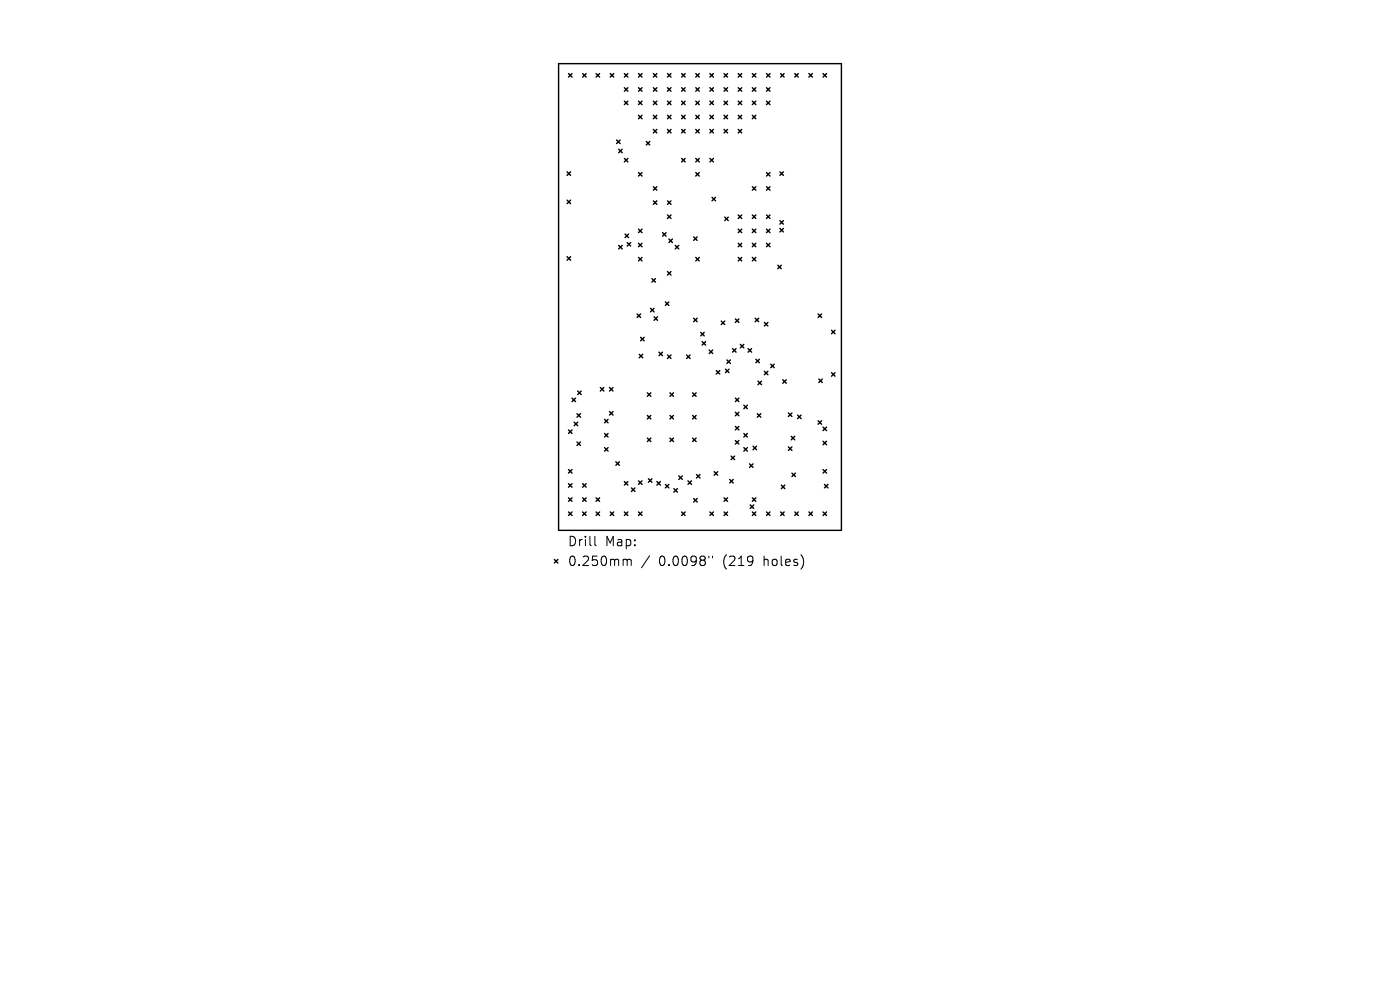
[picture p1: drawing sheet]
<svg xmlns="http://www.w3.org/2000/svg" width="297mm" height="210mm" viewBox="0 0 297 210" stroke-linecap="round" stroke-linejoin="round" font-family="sans-serif">
<defs><g id="words">
<g font-size="2.8">
<text x="120.4" y="116.2">Drill</text>
<text x="128.4" y="116.2">Map:</text>
<text x="120.4" y="120.4">0.250mm</text>
<text x="139.8" y="120.4">0.0098&quot;</text>
<text x="153.5" y="120.4">(219</text>
<text x="162.3" y="120.4">holes)</text>
</g>
</g></defs>
<g fill="none" stroke="#000" stroke-width=".3">
<path d="M118.5 13.5h60v99h-60zM120.6 15.6l.8 .8M121.4 15.6l-.8 .8M123.6 15.6l.8 .8M124.4 15.6l-.8 .8M126.5 15.6l.7 .8M127.2 15.6l-.7 .8M129.5 15.6l.7 .8M130.2 15.6l-.7 .8M132.5 18.6l.7 .8M132.5 15.6l.7 .8M133.2 15.6l-.7 .8"/>
<path d="M133.2 18.6l-.7 .8M135.5 18.6l.7 .8M135.5 15.6l.7 .8M136.2 15.6l-.7 .8M136.2 18.6l-.7 .8M138.6 15.6l.8 .8M138.6 18.6l.8 .8M139.4 15.6l-.8 .8M139.4 18.6l-.8 .8M141.6 18.6l.8 .8M141.6 15.6l.8 .8M142.4 15.6l-.8 .8"/>
<path d="M142.4 18.6l-.8 .8M144.6 18.6l.8 .8M144.6 15.6l.8 .8M145.4 15.6l-.8 .8M145.4 18.6l-.8 .8M147.6 18.6l.8 .8M147.6 15.6l.8 .8M148.4 15.6l-.8 .8M148.4 18.6l-.8 .8M150.6 18.6l.8 .8M150.6 15.6l.8 .8M151.4 15.6l-.8 .8"/>
<path d="M151.4 18.6l-.8 .8M153.6 18.6l.8 .8M153.6 15.6l.8 .8M154.4 15.6l-.8 .8M154.4 18.6l-.8 .8M156.6 18.6l.8 .8M156.6 15.6l.8 .8M157.4 15.6l-.8 .8M157.4 18.6l-.8 .8M159.6 18.6l.8 .8M159.6 15.6l.8 .8M160.4 18.6l-.8 .8"/>
<path d="M160.4 15.6l-.8 .8M162.6 15.6l.8 .8M162.6 18.6l.8 .8M163.4 15.6l-.8 .8M163.4 18.6l-.8 .8M165.6 15.6l.8 .8M166.4 15.6l-.8 .8M168.6 15.6l.8 .8M169.4 15.6l-.8 .8M171.6 15.6l.8 .8M172.4 15.6l-.8 .8M174.6 15.6l.8 .8"/>
<path d="M175.4 15.6l-.8 .8M120.3 36.5l.8 .7M121.1 36.5l-.8 .7M130.8 29.7l.8 .8M131.3 31.7l.7 .7M131.6 29.7l-.8 .8M132 31.7l-.7 .7M132.5 21.5l.7 .7M132.5 33.6l.7 .8M133.2 21.5l-.7 .7M133.2 33.6l-.7 .8M135.5 24.5l.7 .7"/>
<path d="M135.5 36.6l.7 .8M135.5 21.5l.7 .7M136.2 21.5l-.7 .7M136.2 24.5l-.7 .7M136.2 36.6l-.7 .8M137.1 30l.8 .8M137.9 30l-.8 .8M138.6 21.5l.8 .7M138.6 24.5l.8 .7M138.6 27.5l.8 .7M138.6 39.6l.8 .8M139.4 27.5l-.8 .7"/>
<path d="M139.4 21.5l-.8 .7M139.4 24.5l-.8 .7M139.4 39.6l-.8 .8M141.6 24.5l.8 .7M141.6 27.5l.8 .7M141.6 21.5l.8 .7M142.4 24.5l-.8 .7M142.4 21.5l-.8 .7M142.4 27.5l-.8 .7M144.6 33.6l.8 .8M144.6 27.5l.8 .7M144.6 24.5l.8 .7"/>
<path d="M144.6 21.5l.8 .7M145.4 21.5l-.8 .7M145.4 27.5l-.8 .7M145.4 33.6l-.8 .8M145.4 24.5l-.8 .7M147.6 33.6l.8 .8M147.6 27.5l.8 .7M147.6 24.5l.8 .7M147.6 21.5l.8 .7M147.6 36.6l.8 .8M148.4 24.5l-.8 .7M148.4 33.6l-.8 .8"/>
<path d="M148.4 21.5l-.8 .7M148.4 36.6l-.8 .8M148.4 27.5l-.8 .7M150.6 27.5l.8 .7M150.6 24.5l.8 .7M150.6 21.5l.8 .7M150.6 33.6l.8 .8M151.4 21.5l-.8 .7M151.4 33.6l-.8 .8M151.4 24.5l-.8 .7M151.4 27.5l-.8 .7M153.6 24.5l.8 .7"/>
<path d="M153.6 21.5l.8 .7M153.6 27.5l.8 .7M154.4 21.5l-.8 .7M154.4 24.5l-.8 .7M154.4 27.5l-.8 .7M156.6 21.5l.8 .7M156.6 24.5l.8 .7M156.6 27.5l.8 .7M157.4 27.5l-.8 .7M157.4 21.5l-.8 .7M157.4 24.5l-.8 .7M159.6 21.5l.8 .7"/>
<path d="M159.6 24.5l.8 .7M159.6 39.6l.8 .8M160.4 24.5l-.8 .7M160.4 39.6l-.8 .8M160.4 21.5l-.8 .7M162.6 21.5l.8 .7M162.6 36.6l.8 .8M162.6 39.6l.8 .8M163.4 21.5l-.8 .7M163.4 36.6l-.8 .8M163.4 39.6l-.8 .8M165.5 36.5l.7 .7"/>
<path d="M166.2 36.5l-.7 .7M120.3 42.5l.8 .7M120.3 54.5l.8 .7M121.1 42.5l-.8 .7M121.1 54.5l-.8 .7M131.3 52.1l.7 .7M132 52.1l-.7 .7M132.6 49.7l.8 .7M133.1 51.5l.7 .7M133.4 49.7l-.8 .7M133.8 51.5l-.7 .7M135.5 48.6l.7 .8"/>
<path d="M135.5 51.6l.7 .8M135.5 54.6l.7 .8M136.2 48.6l-.7 .8M136.2 51.6l-.7 .8M136.2 54.6l-.7 .8M138.3 59.1l.8 .8M138.6 42.6l.8 .8M139.1 59.1l-.8 .8M139.4 42.6l-.8 .8M140.6 49.4l.7 .7M141.3 49.4l-.7 .7M141.6 42.6l.8 .8"/>
<path d="M141.6 45.6l.8 .8M141.6 57.6l.8 .8M141.9 50.7l.8 .8M142.4 42.6l-.8 .8M142.4 45.6l-.8 .8M142.4 57.6l-.8 .8M142.7 50.7l-.8 .8M143.3 52.1l.7 .7M144 52.1l-.7 .7M147.2 50.3l.7 .7M147.6 54.6l.8 .8M147.9 50.3l-.7 .7"/>
<path d="M148.4 54.6l-.8 .8M151.1 41.9l.7 .7M151.8 41.9l-.7 .7M153.8 46.1l.7 .7M154.5 46.1l-.7 .7M156.6 45.6l.8 .8M156.6 48.6l.8 .8M156.6 51.6l.8 .8M156.6 54.6l.8 .8M157.4 48.6l-.8 .8M157.4 45.6l-.8 .8M157.4 51.6l-.8 .8"/>
<path d="M157.4 54.6l-.8 .8M159.6 48.6l.8 .8M159.6 51.6l.8 .8M159.6 54.6l.8 .8M159.6 45.6l.8 .8M160.4 45.6l-.8 .8M160.4 48.6l-.8 .8M160.4 51.6l-.8 .8M160.4 54.6l-.8 .8M162.6 51.6l.8 .8M162.6 45.6l.8 .8M162.6 48.6l.8 .8"/>
<path d="M163.4 45.6l-.8 .8M163.4 48.6l-.8 .8M163.4 51.6l-.8 .8M165 56.3l.8 .7M165.5 48.5l.7 .7M165.5 46.8l.7 .8M165.8 56.3l-.8 .7M166.2 46.8l-.7 .8M166.2 48.5l-.7 .7M135.2 66.6l.7 .8M135.6 75.2l.8 .7M135.9 66.6l-.7 .8"/>
<path d="M135.9 71.6l.8 .7M136.4 75.2l-.8 .7M136.7 71.6l-.8 .7M138 65.4l.8 .8M138.8 65.4l-.8 .8M138.8 67.2l.7 .8M139.5 67.2l-.7 .8M139.8 74.7l.8 .8M140.6 74.7l-.8 .8M141.2 64.1l.7 .7M141.6 75.3l.8 .8M141.9 64.1l-.7 .7"/>
<path d="M142.4 75.3l-.8 .8M145.7 75.3l.7 .8M146.4 75.3l-.7 .8M147.2 67.5l.7 .8M147.9 67.5l-.7 .8M148.7 70.5l.7 .8M149 72.5l.7 .7M149.4 70.5l-.7 .8M149.7 72.5l-.7 .7M150.5 74.3l.7 .7M151.2 74.3l-.7 .7M152 78.6l.7 .8"/>
<path d="M152.7 78.6l-.7 .8M153 68.1l.8 .8M153.8 68.1l-.8 .8M153.9 78.3l.8 .8M154.2 76.4l.8 .7M154.7 78.3l-.8 .8M155 76.4l-.8 .7M155.4 74l.8 .7M156 67.7l.8 .7M156.2 74l-.8 .7M156.8 67.7l-.8 .7M157.1 73.1l.7 .7"/>
<path d="M157.8 73.1l-.7 .7M158.7 74l.8 .7M159.5 74l-.8 .7M160.2 67.5l.8 .8M160.4 76.2l.7 .8M161 67.5l-.8 .8M161.1 76.2l-.7 .8M162.2 68.4l.7 .8M162.2 78.8l.7 .7M162.9 68.4l-.7 .8M162.9 78.8l-.7 .7M163.5 77.3l.8 .7"/>
<path d="M164.3 77.3l-.8 .7M173.6 66.6l.7 .8M174.3 66.6l-.7 .8M176.4 70.1l.8 .7M176.4 79.1l.8 .7M177.2 70.1l-.8 .7M177.2 79.1l-.8 .7M120.6 91.2l.8 .8M120.6 99.6l.8 .8M121.4 91.2l-.8 .8M121.4 99.6l-.8 .8M121.4 84.5l.7 .7"/>
<path d="M121.8 89.6l.8 .7M122.1 84.5l-.7 .7M122.4 87.8l.8 .7M122.4 93.8l.8 .7M122.6 89.6l-.8 .7M122.6 83l.7 .7M123.2 87.8l-.8 .7M123.2 93.8l-.8 .7M123.3 83l-.7 .7M127.4 82.2l.7 .8M128.1 82.2l-.7 .8M128.3 89l.7 .7"/>
<path d="M128.3 92l.7 .7M128.3 95l.7 .7M129 92l-.7 .7M129 95l-.7 .7M129 89l-.7 .7M129.3 82.2l.8 .8M129.3 87.3l.8 .8M130.1 82.2l-.8 .8M130.1 87.3l-.8 .8M130.7 98l.7 .7M131.4 98l-.7 .7M137.3 83.3l.8 .8"/>
<path d="M137.3 88.1l.8 .8M137.3 92.9l.8 .8M138.1 83.3l-.8 .8M138.1 88.1l-.8 .8M138.1 92.9l-.8 .8M142.1 88.1l.8 .8M142.1 92.9l.8 .8M142.1 83.3l.8 .8M142.9 92.9l-.8 .8M142.9 83.3l-.8 .8M142.9 88.1l-.8 .8M146.9 88.1l.8 .8"/>
<path d="M146.9 83.3l.8 .8M146.9 92.9l.8 .8M147.7 88.1l-.8 .8M147.7 83.3l-.8 .8M147.7 92.9l-.8 .8M155.1 96.8l.8 .7M155.9 96.8l-.8 .7M156 84.5l.8 .7M156 87.5l.8 .7M156 90.5l.8 .7M156 93.5l.8 .7M156.8 84.5l-.8 .7"/>
<path d="M156.8 87.5l-.8 .7M156.8 90.5l-.8 .7M156.8 93.5l-.8 .7M157.8 86l.8 .7M157.8 92l.8 .7M157.8 95l.8 .7M158.6 86l-.8 .7M158.6 92l-.8 .7M158.6 95l-.8 .7M159 98.4l.8 .8M159.8 98.4l-.8 .8M159.8 94.7l.7 .7"/>
<path d="M160.5 94.7l-.7 .7M160.7 87.8l.7 .7M160.8 80.9l.8 .7M161.4 87.8l-.7 .7M161.6 80.9l-.8 .7M166.1 80.6l.7 .7M166.8 80.6l-.7 .7M167.3 87.6l.7 .8M167.3 94.8l.7 .8M167.9 92.6l.7 .7M168 87.6l-.7 .8M168 94.8l-.7 .8"/>
<path d="M168.6 92.6l-.7 .7M169.2 88.1l.8 .7M170 88.1l-.8 .7M173.6 89.3l.7 .7M173.7 80.4l.8 .8M174.3 89.3l-.7 .7M174.5 80.4l-.8 .8M174.6 90.6l.8 .8M174.6 93.6l.8 .8M174.6 99.6l.8 .8M175.4 90.6l-.8 .8M175.4 93.6l-.8 .8"/>
<path d="M175.4 99.6l-.8 .8M117.6 118.7l.8 .7M118.4 118.7l-.8 .7M120.6 102.6l.8 .8M120.6 105.6l.8 .8M120.6 108.6l.8 .8M121.4 102.6l-.8 .8M121.4 105.6l-.8 .8M121.4 108.6l-.8 .8M123.6 102.6l.8 .8M123.6 105.6l.8 .8M123.6 108.6l.8 .8"/>
<path d="M124.4 102.6l-.8 .8M124.4 105.6l-.8 .8M124.4 108.6l-.8 .8M126.5 105.6l.7 .8M126.5 108.6l.7 .8M127.2 105.6l-.7 .8M127.2 108.6l-.7 .8M129.5 108.6l.7 .8M130.2 108.6l-.7 .8M132.5 102.2l.7 .7M132.5 108.6l.7 .8M133.2 102.2l-.7 .7"/>
<path d="M133.2 108.6l-.7 .8M134 103.5l.7 .8M134.7 103.5l-.7 .8M135.5 102l.7 .8M135.5 108.6l.7 .8M136.2 102l-.7 .8M136.2 108.6l-.7 .8M137.6 101.6l.7 .7M138.3 101.6l-.7 .7M139.4 102.2l.7 .7M140.1 102.2l-.7 .7M141.2 102.8l.7 .7"/>
<path d="M141.9 102.8l-.7 .7M143 103.7l.7 .7M143.7 103.7l-.7 .7M144 101l.8 .7M144.6 108.6l.8 .8M144.8 101l-.8 .7M145.4 108.6l-.8 .8M146 102l.7 .8M146.7 102l-.7 .8M147.2 105.8l.7 .7M147.8 100.7l.7 .7M147.9 105.8l-.7 .7"/>
<path d="M148.5 100.7l-.7 .7M150.6 108.6l.8 .8M151.4 108.6l-.8 .8M151.5 100.1l.8 .7M152.3 100.1l-.8 .7M153.6 105.6l.8 .8M153.6 108.6l.8 .8M154.4 105.6l-.8 .8M154.4 108.6l-.8 .8M154.8 101.7l.8 .8M155.6 101.7l-.8 .8M159.2 107.1l.7 .8"/>
<path d="M159.6 105.6l.8 .8M159.6 108.6l.8 .8M159.9 107.1l-.7 .8M160.4 105.6l-.8 .8M160.4 108.6l-.8 .8M162.6 108.6l.8 .8M163.4 108.6l-.8 .8M165.6 108.6l.8 .8M165.8 102.9l.7 .8M166.4 108.6l-.8 .8M166.5 102.9l-.7 .8M168 100.4l.8 .7"/>
<path d="M168.6 108.6l.8 .8M168.8 100.4l-.8 .7M169.4 108.6l-.8 .8M171.6 108.6l.8 .8M172.4 108.6l-.8 .8M174.6 108.6l.8 .8M174.9 102.8l.8 .7M175.4 108.6l-.8 .8M175.7 102.8l-.8 .7"/>
</g>
<path d="M126.2 113.8v1.7l.3 .3M132.5 118.6h.3l.3 .3M133.1 118.9l.2-.3 .5 .1 .1 1.3M133.1 118.9v1.1M137.8 117.9l-1.7 2.5M150.4 118v.3M151.1 118v.3" fill="none" stroke="#000" stroke-width=".21"/>
<use href="#words"/>
</svg>
